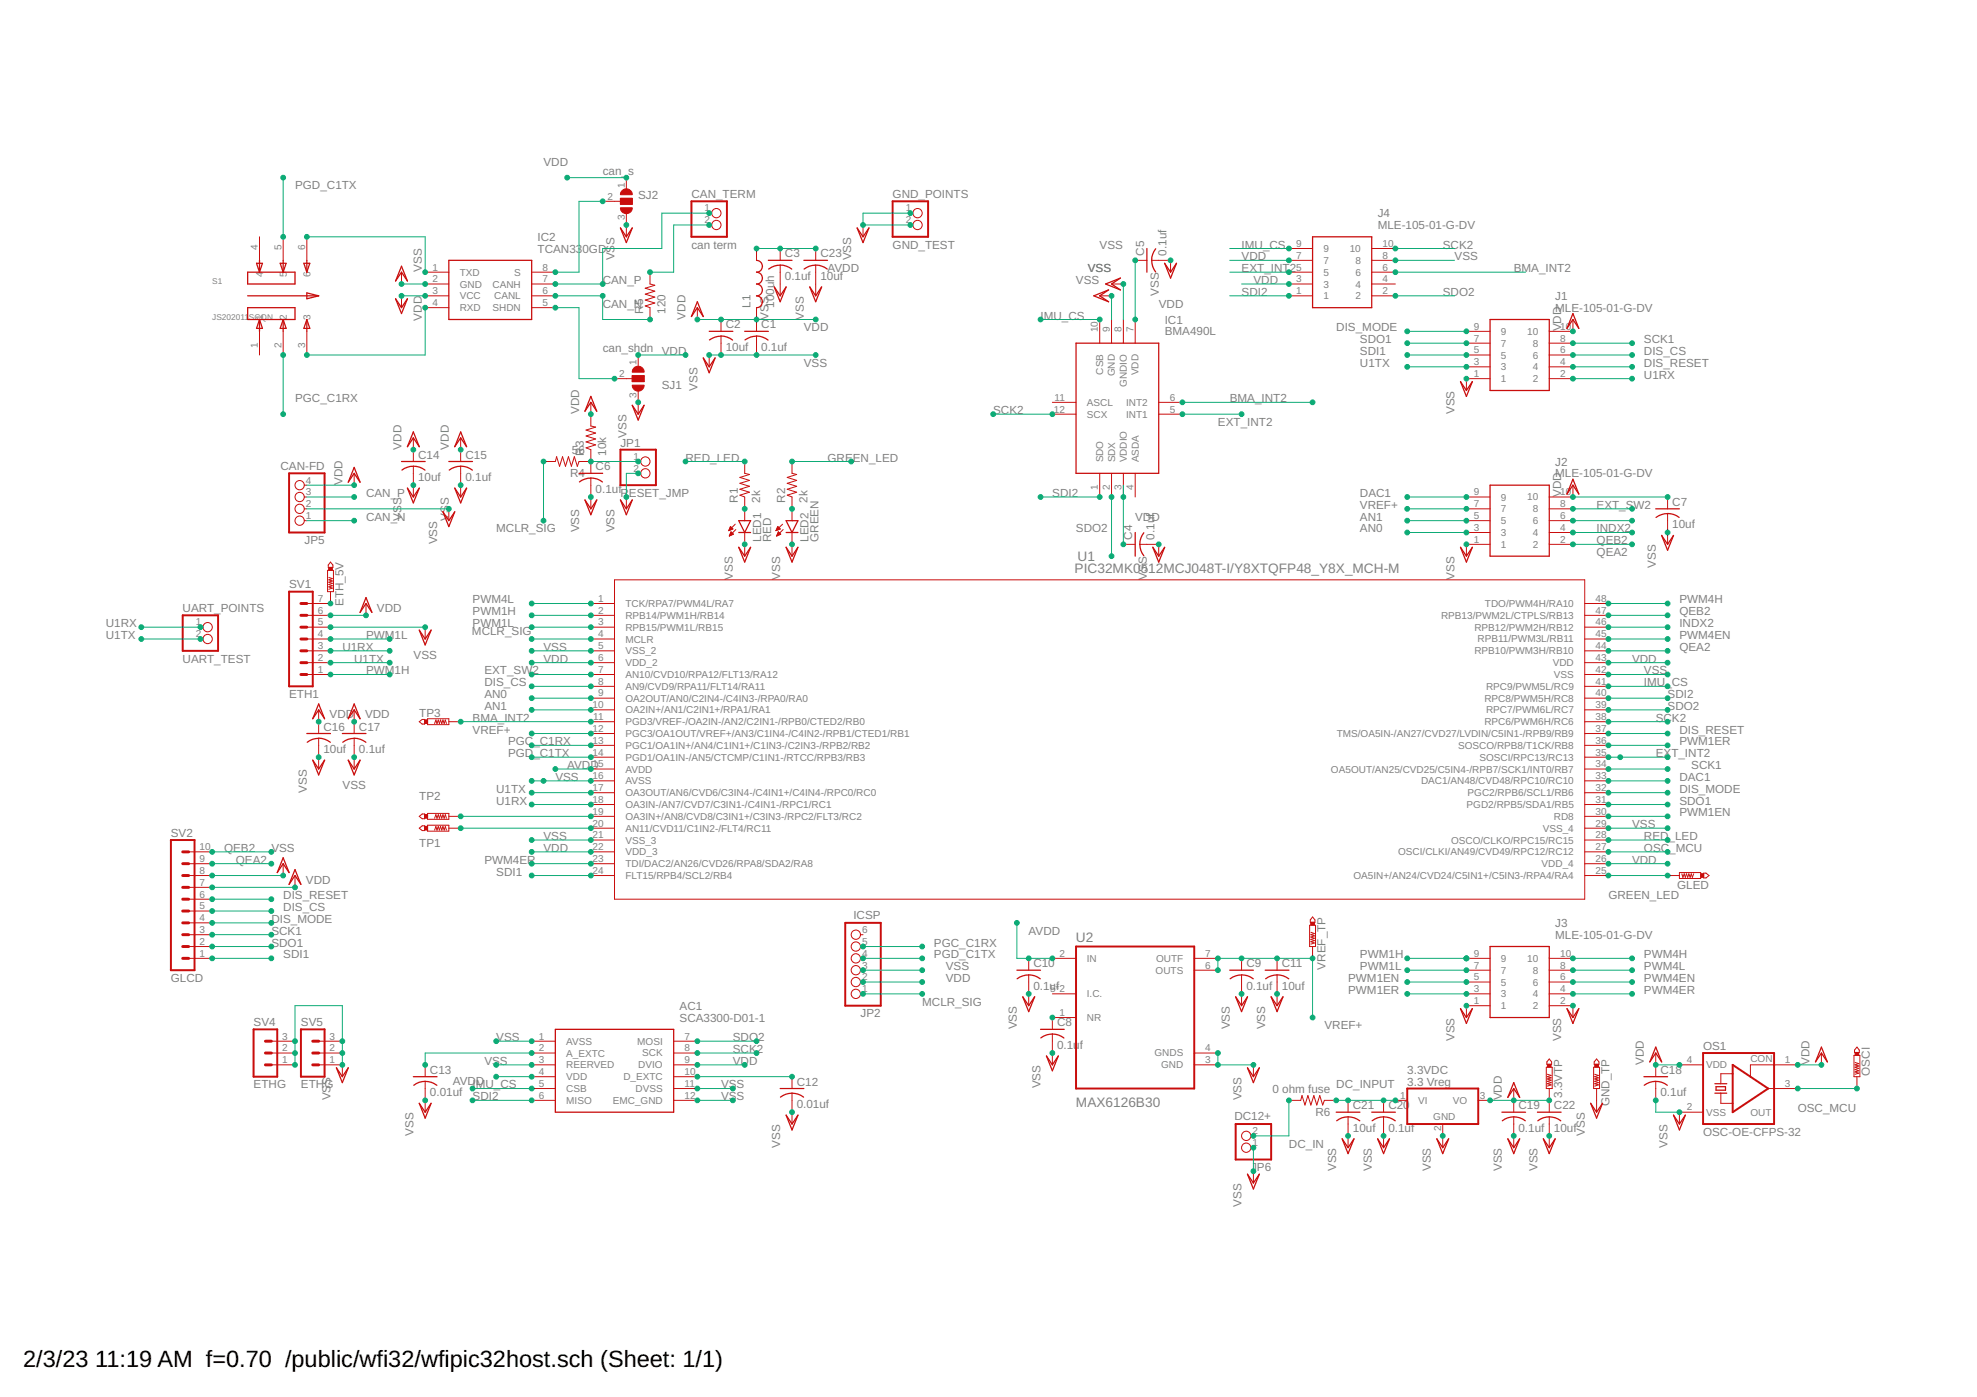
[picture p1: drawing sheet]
<svg xmlns="http://www.w3.org/2000/svg" width="297mm" height="210mm" viewBox="0 0 297 210" stroke-linecap="round" stroke-linejoin="round" font-family="sans-serif">
<defs><g id="words">
<g font-size="3.5">
<text x="3.5" y="205.4">2/3/23</text>
<text x="14.3" y="205.4">11:19 AM f=0.70 /public/wfi32/wfipic32host.sch (Sheet: 1/1)</text>
</g>
<g font-size="2.1" fill="#808080">
<text x="161.5" y="86.1">PIC32MK0512MCJ048T-I/Y8XTQFP48_Y8X_MCH-M</text>
<text x="161.9" y="84.3">U1</text>
<text x="161.7" y="141.5">U2</text>
<text x="161.7" y="166.3">MAX6126B30</text>
</g>
<g font-size="1.8" fill="#808080">
<text x="44.3" y="28.5">PGD_C1TX</text>
<text x="81.7" y="24.9">VDD</text>
<text x="90.6" y="26.2">can_s</text>
<text x="95.9" y="30">SJ2</text>
<text x="103.9" y="29.8">CAN_TERM</text>
<text x="134.1" y="29.8">GND_POINTS</text>
<text x="207" y="34.4">MLE-105-01-G-DV</text>
<text x="207" y="32.6">J4</text>
<text x="63.4" y="40.9" transform="rotate(-90 63.4 40.9)">VSS</text>
<text x="80.8" y="38">TCAN33</text>
<text x="80.8" y="36.2">IC2</text>
<text x="87.5" y="38">0GD</text>
<text x="92.3" y="39.1" transform="rotate(-90 92.3 39.1)">VSS</text>
<text x="103.9" y="37.3">can term</text>
<text x="117.9" y="38.7">C3</text>
<text x="123.3" y="38.7">C23</text>
<text x="124.3" y="40.9">AVDD</text>
<text x="127.9" y="39.1" transform="rotate(-90 127.9 39.1)">VSS</text>
<text x="134.1" y="37.3">GND_TEST</text>
<text x="163.4" y="40.9">VSS</text>
<text x="165.2" y="37.3">VSS</text>
<text x="171.9" y="38.4" transform="rotate(-90 171.9 38.4)">C5</text>
<text x="175.3" y="38.4" transform="rotate(-90 175.3 38.4)">0.1uf</text>
<text x="186.6" y="39.1">VDD</text>
<text x="186.6" y="37.3">IMU_CS</text>
<text x="186.6" y="40.9">EXT_INT2</text>
<text x="216.8" y="37.3">SCK2</text>
<text x="218.5" y="39.1">VSS</text>
<text x="227.4" y="40.9">BMA_INT2</text>
<text x="90.6" y="46.2">CAN_N</text>
<text x="90.6" y="42.7">CAN_P</text>
<text x="96.6" y="47.1" transform="rotate(-90 96.6 47.1)">R5</text>
<text x="100" y="47.1" transform="rotate(-90 100 47.1)">120</text>
<text x="112.8" y="46.2" transform="rotate(-90 112.8 46.2)">L1</text>
<text x="116.3" y="46.2" transform="rotate(-90 116.3 46.2)">100uh</text>
<text x="117.9" y="42.1">0.1uf</text>
<text x="123.3" y="42.1">10uf</text>
<text x="161.7" y="42.7">VSS</text>
<text x="174.1" y="44.5" transform="rotate(-90 174.1 44.5)">VSS</text>
<text x="174.1" y="46.2">VDD</text>
<text x="186.6" y="44.5">SDI2</text>
<text x="188.3" y="42.7">VDD</text>
<text x="216.8" y="44.5">SDO2</text>
<text x="233.7" y="46.8">MLE-105-01-G-DV</text>
<text x="233.7" y="45.1">J1</text>
<text x="63.4" y="48.2" transform="rotate(-90 63.4 48.2)">VDD</text>
<text x="90.6" y="52.9">can_shdn</text>
<text x="99.4" y="53.3">VDD</text>
<text x="103" y="48" transform="rotate(-90 103 48)">VDD</text>
<text x="109" y="52.7">10uf</text>
<text x="109" y="49.3">C2</text>
<text x="114.4" y="52.7">0.1uf</text>
<text x="114.4" y="49.3">C1</text>
<text x="115.4" y="48" transform="rotate(-90 115.4 48)">VSS</text>
<text x="120.8" y="48" transform="rotate(-90 120.8 48)">VSS</text>
<text x="120.8" y="49.8">VDD</text>
<text x="156.3" y="48">IMU_CS</text>
<text x="175" y="50.4">BMA490L</text>
<text x="175" y="48.6">IC1</text>
<text x="200.8" y="49.8">DIS_MODE</text>
<text x="204.3" y="53.3">SDI1</text>
<text x="204.3" y="51.6">SDO1</text>
<text x="234.5" y="49.8" transform="rotate(-90 234.5 49.8)">VDD</text>
<text x="247" y="53.3">DIS_CS</text>
<text x="247" y="51.6">SCK1</text>
<text x="99.4" y="58.4">SJ1</text>
<text x="104.8" y="58.7" transform="rotate(-90 104.8 58.7)">VSS</text>
<text x="120.8" y="55.1">VSS</text>
<text x="204.3" y="55.1">U1TX</text>
<text x="247" y="56.9">U1RX</text>
<text x="247" y="55.1">DIS_RESET</text>
<text x="44.3" y="60.5">PGC_C1RX</text>
<text x="87" y="62.2" transform="rotate(-90 87 62.2)">VDD</text>
<text x="94.1" y="65.8" transform="rotate(-90 94.1 65.8)">VSS</text>
<text x="149.2" y="62.2">SCK2</text>
<text x="183" y="64">EXT_INT2</text>
<text x="184.8" y="60.5">BMA_INT2</text>
<text x="218.5" y="62.2" transform="rotate(-90 218.5 62.2)">VSS</text>
<text x="42.2" y="70.6">CAN-FD</text>
<text x="60.3" y="67.6" transform="rotate(-90 60.3 67.6)">VDD</text>
<text x="62.8" y="68.9">C14</text>
<text x="67.4" y="67.6" transform="rotate(-90 67.4 67.6)">VDD</text>
<text x="69.9" y="68.9">C15</text>
<text x="85.6" y="71.6">R4</text>
<text x="85.9" y="68.3">56</text>
<text x="87.7" y="68.5" transform="rotate(-90 87.7 68.5)">R3</text>
<text x="89.5" y="70.7">C6</text>
<text x="91.1" y="68.5" transform="rotate(-90 91.1 68.5)">10k</text>
<text x="93.2" y="67.1">JP1</text>
<text x="103" y="69.3">RED_LED</text>
<text x="124.3" y="69.3">GREEN_LED</text>
<text x="233.7" y="71.7">MLE-105-01-G-DV</text>
<text x="233.7" y="70">J2</text>
<text x="51.4" y="72.9" transform="rotate(-90 51.4 72.9)">VDD</text>
<text x="55" y="74.7">CAN_P</text>
<text x="62.8" y="72.3">10uf</text>
<text x="69.9" y="72.3">0.1uf</text>
<text x="89.5" y="74.1">0.1uf</text>
<text x="93.2" y="74.7">R</text>
<text x="94.5" y="74.7">ESET_JMP</text>
<text x="110.8" y="75.6" transform="rotate(-90 110.8 75.6)">R1</text>
<text x="114.2" y="75.6" transform="rotate(-90 114.2 75.6)">2k</text>
<text x="117.9" y="75.6" transform="rotate(-90 117.9 75.6)">R2</text>
<text x="121.3" y="75.6" transform="rotate(-90 121.3 75.6)">2k</text>
<text x="158.1" y="74.7">SDI2</text>
<text x="204.3" y="76.5">VREF+</text>
<text x="204.3" y="74.7">DAC1</text>
<text x="234.5" y="74.7" transform="rotate(-90 234.5 74.7)">VDD</text>
<text x="239.9" y="76.5">EXT_SW2</text>
<text x="251.3" y="76">C7</text>
<text x="45.7" y="81.7">JP5</text>
<text x="55" y="78.2">CAN_N</text>
<text x="60.3" y="78.2" transform="rotate(-90 60.3 78.2)">VSS</text>
<text x="65.7" y="81.8" transform="rotate(-90 65.7 81.8)">VSS</text>
<text x="67.4" y="78.2" transform="rotate(-90 67.4 78.2)">VSS</text>
<text x="74.6" y="80">MCLR_SIG</text>
<text x="87" y="80" transform="rotate(-90 87 80)">VSS</text>
<text x="92.3" y="80" transform="rotate(-90 92.3 80)">VSS</text>
<text x="114.4" y="81.4" transform="rotate(-90 114.4 81.4)">LED1</text>
<text x="115.9" y="81.4" transform="rotate(-90 115.9 81.4)">RED</text>
<text x="121.5" y="81.4" transform="rotate(-90 121.5 81.4)">LED2</text>
<text x="123" y="81.4" transform="rotate(-90 123 81.4)">GREEN</text>
<text x="161.7" y="80">SDO2</text>
<text x="170.1" y="81.1" transform="rotate(-90 170.1 81.1)">C4</text>
<text x="170.6" y="78.2">VDD</text>
<text x="173.5" y="81.1" transform="rotate(-90 173.5 81.1)">0.1uf</text>
<text x="204.3" y="80">AN0</text>
<text x="204.3" y="78.2">AN1</text>
<text x="239.9" y="83.6">QEA2</text>
<text x="239.9" y="81.8">QEB2</text>
<text x="239.9" y="80">INDX2</text>
<text x="251.3" y="79.4">10uf</text>
<text x="43.4" y="88.4">SV1</text>
<text x="110.1" y="87.1" transform="rotate(-90 110.1 87.1)">VSS</text>
<text x="117.2" y="87.1" transform="rotate(-90 117.2 87.1)">VSS</text>
<text x="172.3" y="87.1" transform="rotate(-90 172.3 87.1)">VSS</text>
<text x="218.5" y="87.1" transform="rotate(-90 218.5 87.1)">VSS</text>
<text x="248.8" y="85.3" transform="rotate(-90 248.8 85.3)">VSS</text>
<text x="15.9" y="94.2">U1RX</text>
<text x="27.4" y="92">UART_POINTS</text>
<text x="51.6" y="91.1" transform="rotate(-90 51.6 91.1)">ETH_5V</text>
<text x="56.6" y="91.9">VDD</text>
<text x="70.9" y="95.5">MCLR_SIG</text>
<text x="71" y="94.2">PWM1L</text>
<text x="71" y="92.4">PWM1H</text>
<text x="71" y="90.7">PWM4L</text>
<text x="252.3" y="92.4">QEB2</text>
<text x="252.3" y="94.2">INDX2</text>
<text x="252.3" y="90.7">PWM4H</text>
<text x="15.9" y="96">U1TX</text>
<text x="27.4" y="99.6">UART_TEST</text>
<text x="51.4" y="97.8">U1RX</text>
<text x="53.2" y="99.6">U1TX</text>
<text x="55" y="96">PWM1L</text>
<text x="55" y="101.3">PWM1H</text>
<text x="62.2" y="99">VSS</text>
<text x="72.8" y="101.3">EXT_SW2</text>
<text x="81.7" y="99.6">VDD</text>
<text x="81.7" y="97.8">VSS</text>
<text x="245.2" y="99.6">VDD</text>
<text x="247" y="101.3">VSS</text>
<text x="252.3" y="97.8">QEA2</text>
<text x="252.3" y="96">PWM4EN</text>
<text x="43.4" y="104.9">ETH1</text>
<text x="49.5" y="107.9">VDD</text>
<text x="54.8" y="107.9">VDD</text>
<text x="63" y="107.7">TP3</text>
<text x="72.8" y="103.1">DIS_CS</text>
<text x="72.8" y="104.9">AN0</text>
<text x="72.8" y="106.7">AN1</text>
<text x="247" y="103.1">IMU_CS</text>
<text x="250.5" y="106.7">SDO2</text>
<text x="250.5" y="104.9">SDI2</text>
<text x="48.6" y="113.2">10uf</text>
<text x="48.6" y="109.8">C16</text>
<text x="53.9" y="113.2">0.1uf</text>
<text x="53.9" y="109.8">C17</text>
<text x="71" y="110.2">VREF+</text>
<text x="71" y="108.4">BMA_INT2</text>
<text x="76.3" y="113.8">PGD_C1TX</text>
<text x="76.3" y="112">PGC_C1RX</text>
<text x="248.8" y="108.4">SCK2</text>
<text x="248.8" y="113.8">EXT_INT2</text>
<text x="252.3" y="110.2">DIS_RESET</text>
<text x="252.3" y="112">PWM1ER</text>
<text x="46.1" y="119.1" transform="rotate(-90 46.1 119.1)">VSS</text>
<text x="51.5" y="118.6">VSS</text>
<text x="74.6" y="119.1">U1TX</text>
<text x="83.4" y="117.3">VSS</text>
<text x="85.2" y="115.6">AVDD</text>
<text x="252.3" y="119.1">DIS_MODE</text>
<text x="252.3" y="117.3">DAC1</text>
<text x="254.1" y="115.6">SCK1</text>
<text x="25.7" y="125.7">SV2</text>
<text x="63" y="120.2">TP2</text>
<text x="74.6" y="120.9">U1RX</text>
<text x="245.2" y="124.4">VSS</text>
<text x="252.3" y="120.9">SDO1</text>
<text x="252.3" y="122.7">PWM1EN</text>
<text x="33.7" y="128">QEB2</text>
<text x="35.4" y="129.8">QEA2</text>
<text x="40.8" y="128">VSS</text>
<text x="63" y="127.3">TP1</text>
<text x="72.8" y="129.8">PWM4ER</text>
<text x="74.6" y="131.6">SDI1</text>
<text x="81.7" y="128">VDD</text>
<text x="81.7" y="126.2">VSS</text>
<text x="245.2" y="129.8">VDD</text>
<text x="247" y="128">OSC_MCU</text>
<text x="247" y="126.2">RED_LED</text>
<text x="42.6" y="135.1">DIS_RESET</text>
<text x="42.6" y="136.9">DIS_CS</text>
<text x="46" y="132.8">VDD</text>
<text x="241.7" y="135.1">GREEN_LED</text>
<text x="252" y="133.5">GLED</text>
<text x="40.8" y="142.2">SDO1</text>
<text x="40.8" y="138.7">DIS_MODE</text>
<text x="40.8" y="140.4">SCK1</text>
<text x="42.6" y="144">SDI1</text>
<text x="128.2" y="138.1">ICSP</text>
<text x="140.3" y="144">PGD_C1TX</text>
<text x="140.3" y="142.2">PGC_C1RX</text>
<text x="154.6" y="140.4">AVDD</text>
<text x="204.3" y="144">PWM1H</text>
<text x="233.7" y="141.1">MLE-105-01-G-DV</text>
<text x="233.7" y="139.3">J3</text>
<text x="247" y="144">PWM4H</text>
<text x="25.7" y="147.6">GLCD</text>
<text x="142.1" y="147.6">VDD</text>
<text x="142.1" y="145.8">VSS</text>
<text x="155.3" y="148.7">0.1uf</text>
<text x="155.3" y="145.3">C10</text>
<text x="187.3" y="148.7">0.1uf</text>
<text x="187.3" y="145.3">C9</text>
<text x="192.6" y="148.7">10uf</text>
<text x="192.6" y="145.3">C11</text>
<text x="199.2" y="145.7" transform="rotate(-90 199.2 145.7)">VREF_TP</text>
<text x="202.5" y="147.6">PWM1EN</text>
<text x="202.5" y="149.3">PWM1ER</text>
<text x="204.3" y="145.8">PWM1L</text>
<text x="247" y="145.8">PWM4L</text>
<text x="247" y="147.6">PWM4EN</text>
<text x="247" y="149.3">PWM4ER</text>
<text x="38.1" y="154.1">SV4</text>
<text x="45.2" y="154.1">SV5</text>
<text x="102.1" y="153.5">SCA3300-D01-1</text>
<text x="102.1" y="151.7">AC1</text>
<text x="129.3" y="152.8">JP2</text>
<text x="138.6" y="151.1">MCLR_SIG</text>
<text x="152.8" y="154.7" transform="rotate(-90 152.8 154.7)">VSS</text>
<text x="158.8" y="154.2">C8</text>
<text x="184.8" y="154.7" transform="rotate(-90 184.8 154.7)">VSS</text>
<text x="190.1" y="154.7" transform="rotate(-90 190.1 154.7)">VSS</text>
<text x="199" y="154.7">VREF+</text>
<text x="64.6" y="161.3">C13</text>
<text x="72.8" y="160">VSS</text>
<text x="74.6" y="156.4">VSS</text>
<text x="110.1" y="160">VDD</text>
<text x="110.1" y="158.2">SCK2</text>
<text x="110.1" y="156.4">SDO2</text>
<text x="158.8" y="157.6">0.1uf</text>
<text x="211.4" y="161.3">3.3VDC</text>
<text x="218.5" y="156.4" transform="rotate(-90 218.5 156.4)">VSS</text>
<text x="234.5" y="156.4" transform="rotate(-90 234.5 156.4)">VSS</text>
<text x="247" y="160" transform="rotate(-90 247 160)">VDD</text>
<text x="249.5" y="161.3">C18</text>
<text x="255.9" y="157.8">OS1</text>
<text x="271.9" y="160" transform="rotate(-90 271.9 160)">VDD</text>
<text x="281" y="161.6" transform="rotate(-90 281 161.6)">OSCI</text>
<text x="38.1" y="163.5">ETHG</text>
<text x="45.2" y="163.5">ETHG</text>
<text x="49.7" y="165.3" transform="rotate(-90 49.7 165.3)">VSS</text>
<text x="64.6" y="164.7">0.01uf</text>
<text x="68" y="163">AVDD</text>
<text x="71" y="163.5">IMU_CS</text>
<text x="71" y="165.3">SDI2</text>
<text x="108.3" y="163.5">VSS</text>
<text x="108.3" y="165.3">VSS</text>
<text x="119.7" y="166.5">0.01uf</text>
<text x="119.7" y="163.1">C12</text>
<text x="156.3" y="163.5" transform="rotate(-90 156.3 163.5)">VSS</text>
<text x="186.6" y="165.3" transform="rotate(-90 186.6 165.3)">VSS</text>
<text x="191.2" y="164.3">0 ohm fuse</text>
<text x="197.6" y="167.6">R6</text>
<text x="200.8" y="163.5">DC_INPUT</text>
<text x="203.3" y="166.7">C21</text>
<text x="208.6" y="166.7">C20</text>
<text x="211.4" y="163.1">3.3 Vreg</text>
<text x="225.7" y="165.3" transform="rotate(-90 225.7 165.3)">VDD</text>
<text x="228.1" y="166.7">C19</text>
<text x="233.5" y="166.7">C22</text>
<text x="234.7" y="165" transform="rotate(-90 234.7 165)">3.3VTP</text>
<text x="241.8" y="166.2" transform="rotate(-90 241.8 166.2)">GND_TP</text>
<text x="249.5" y="164.7">0.1uf</text>
<text x="270.1" y="167.1">OSC_MCU</text>
<text x="62.1" y="170.7" transform="rotate(-90 62.1 170.7)">VSS</text>
<text x="117.2" y="172.4" transform="rotate(-90 117.2 172.4)">VSS</text>
<text x="185.5" y="168.4">DC12+</text>
<text x="193.7" y="172.4">DC_IN</text>
<text x="203.3" y="170">10uf</text>
<text x="208.6" y="170">0.1uf</text>
<text x="228.1" y="170">0.1uf</text>
<text x="233.5" y="170">10uf</text>
<text x="238.1" y="170.7" transform="rotate(-90 238.1 170.7)">VSS</text>
<text x="250.5" y="172.4" transform="rotate(-90 250.5 172.4)">VSS</text>
<text x="255.9" y="170.7">OSC-OE-CFPS-32</text>
<text x="188" y="175.9">J</text>
<text x="188.8" y="175.9">P6</text>
<text x="200.8" y="176" transform="rotate(-90 200.8 176)">VSS</text>
<text x="206.1" y="176" transform="rotate(-90 206.1 176)">VSS</text>
<text x="215" y="176" transform="rotate(-90 215 176)">VSS</text>
<text x="225.7" y="176" transform="rotate(-90 225.7 176)">VSS</text>
<text x="231" y="176" transform="rotate(-90 231 176)">VSS</text>
<text x="186.6" y="181.3" transform="rotate(-90 186.6 181.3)">VSS</text>
</g>
<g font-size="1.5" fill="#808080">
<text x="91.3" y="30">2</text>
<text x="93.9" y="28.2" transform="rotate(-90 93.9 28.2)">1</text>
<text x="93.9" y="33.1" transform="rotate(-90 93.9 33.1)">3</text>
<text x="105.9" y="31.8">1</text>
<text x="105.9" y="33.5">2</text>
<text x="136.1" y="31.8">1</text>
<text x="136.1" y="33.5">2</text>
<text x="38.7" y="37.5" transform="rotate(-90 38.7 37.5)">4</text>
<text x="39.5" y="41.6" transform="rotate(-90 39.5 41.6)">4</text>
<text x="42.3" y="37.5" transform="rotate(-90 42.3 37.5)">5</text>
<text x="43.1" y="41.6" transform="rotate(-90 43.1 41.6)">5</text>
<text x="45.9" y="37.5" transform="rotate(-90 45.9 37.5)">6</text>
<text x="46.6" y="41.6" transform="rotate(-90 46.6 41.6)">6</text>
<text x="65" y="40.7">1</text>
<text x="69.1" y="41.4">TXD</text>
<text x="77.3" y="41.4">S</text>
<text x="81.5" y="40.7">8</text>
<text x="194.8" y="40.7">5</text>
<text x="194.8" y="38.9">7</text>
<text x="194.8" y="37.1">9</text>
<text x="198.9" y="41.4">5</text>
<text x="198.9" y="39.7">7</text>
<text x="198.9" y="37.9">9</text>
<text x="202.8" y="37.9">10</text>
<text x="203.6" y="41.4">6</text>
<text x="203.6" y="39.7">8</text>
<text x="207.7" y="40.7">6</text>
<text x="207.7" y="38.9">8</text>
<text x="207.7" y="37.1">10</text>
<text x="65" y="42.4">2</text>
<text x="65" y="44.2">3</text>
<text x="65" y="46">4</text>
<text x="69.1" y="43.2">GND</text>
<text x="69.1" y="45">VCC</text>
<text x="69.1" y="46.8">RXD</text>
<text x="74" y="43.2">CANH</text>
<text x="74" y="46.8">SHDN</text>
<text x="74.3" y="45">CANL</text>
<text x="81.5" y="42.4">7</text>
<text x="81.5" y="44.2">6</text>
<text x="81.5" y="46">5</text>
<text x="194.8" y="44.2">1</text>
<text x="194.8" y="42.4">3</text>
<text x="198.9" y="45">1</text>
<text x="198.9" y="43.2">3</text>
<text x="203.6" y="45">2</text>
<text x="203.6" y="43.2">4</text>
<text x="207.7" y="44.2">2</text>
<text x="207.7" y="42.4">4</text>
<text x="38.7" y="52.3" transform="rotate(-90 38.7 52.3)">1</text>
<text x="39.5" y="48.2" transform="rotate(-90 39.5 48.2)">1</text>
<text x="42.3" y="52.3" transform="rotate(-90 42.3 52.3)">2</text>
<text x="43.1" y="48.2" transform="rotate(-90 43.1 48.2)">2</text>
<text x="45.9" y="52.3" transform="rotate(-90 45.9 52.3)">3</text>
<text x="46.6" y="48.2" transform="rotate(-90 46.6 48.2)">3</text>
<text x="165" y="49.9" transform="rotate(-90 165 49.9)">10</text>
<text x="166.7" y="49.9" transform="rotate(-90 166.7 49.9)">9</text>
<text x="168.5" y="49.9" transform="rotate(-90 168.5 49.9)">8</text>
<text x="170.3" y="49.9" transform="rotate(-90 170.3 49.9)">7</text>
<text x="221.4" y="53.1">5</text>
<text x="221.4" y="51.3">7</text>
<text x="221.4" y="49.5">9</text>
<text x="225.5" y="53.9">5</text>
<text x="225.5" y="52.1">7</text>
<text x="225.5" y="50.3">9</text>
<text x="229.5" y="50.3">10</text>
<text x="230.3" y="53.9">6</text>
<text x="230.3" y="52.1">8</text>
<text x="234.4" y="53.1">6</text>
<text x="234.4" y="51.3">8</text>
<text x="234.4" y="49.5">10</text>
<text x="93" y="56.7">2</text>
<text x="95.6" y="59.8" transform="rotate(-90 95.6 59.8)">3</text>
<text x="95.6" y="54.9" transform="rotate(-90 95.6 54.9)">1</text>
<text x="165.7" y="56.3" transform="rotate(-90 165.7 56.3)">CSB</text>
<text x="167.5" y="56.5" transform="rotate(-90 167.5 56.5)">GND</text>
<text x="169.3" y="58.1" transform="rotate(-90 169.3 58.1)">GNDIO</text>
<text x="171.1" y="56.4" transform="rotate(-90 171.1 56.4)">VDD</text>
<text x="221.4" y="56.7">1</text>
<text x="221.4" y="54.9">3</text>
<text x="225.5" y="57.4">1</text>
<text x="225.5" y="55.7">3</text>
<text x="230.3" y="57.4">2</text>
<text x="230.3" y="55.6">4</text>
<text x="234.4" y="56.7">2</text>
<text x="234.4" y="54.9">4</text>
<text x="158.4" y="62">12</text>
<text x="158.5" y="60.2">11</text>
<text x="163.3" y="61">ASCL</text>
<text x="163.3" y="62.8">SCX</text>
<text x="169.2" y="62.8">INT1</text>
<text x="169.2" y="61">INT2</text>
<text x="175.7" y="62">5</text>
<text x="175.7" y="60.2">6</text>
<text x="95.2" y="69.1">1</text>
<text x="95.2" y="70.9">2</text>
<text x="165.8" y="69.5" transform="rotate(-90 165.8 69.5)">SDO</text>
<text x="167.5" y="69.5" transform="rotate(-90 167.5 69.5)">SDX</text>
<text x="169.3" y="69.5" transform="rotate(-90 169.3 69.5)">VDDIO</text>
<text x="171.1" y="69.5" transform="rotate(-90 171.1 69.5)">ASDA</text>
<text x="46" y="78">1</text>
<text x="46" y="76.2">2</text>
<text x="46" y="74.4">3</text>
<text x="46" y="72.6">4</text>
<text x="165" y="73.6" transform="rotate(-90 165 73.6)">1</text>
<text x="166.7" y="73.6" transform="rotate(-90 166.7 73.6)">2</text>
<text x="168.5" y="73.6" transform="rotate(-90 168.5 73.6)">3</text>
<text x="170.3" y="73.6" transform="rotate(-90 170.3 73.6)">4</text>
<text x="221.4" y="78">5</text>
<text x="221.4" y="76.2">7</text>
<text x="221.4" y="74.4">9</text>
<text x="225.5" y="77">7</text>
<text x="225.5" y="75.2">9</text>
<text x="229.5" y="75.2">10</text>
<text x="230.3" y="77">8</text>
<text x="234.4" y="78">6</text>
<text x="234.4" y="76.2">8</text>
<text x="234.4" y="74.4">10</text>
<text x="221.4" y="81.5">1</text>
<text x="221.4" y="79.8">3</text>
<text x="225.5" y="82.3">1</text>
<text x="225.5" y="80.5">3</text>
<text x="225.5" y="78.8">5</text>
<text x="230.3" y="82.3">2</text>
<text x="230.3" y="80.5">4</text>
<text x="230.3" y="78.8">6</text>
<text x="234.4" y="81.5">2</text>
<text x="234.4" y="79.8">4</text>
<text x="29.4" y="94">1</text>
<text x="29.4" y="95.8">2</text>
<text x="47.7" y="95.8">4</text>
<text x="47.7" y="94">5</text>
<text x="47.7" y="92.2">6</text>
<text x="47.7" y="90.4">7</text>
<text x="89.9" y="90.4">1</text>
<text x="89.9" y="92.2">2</text>
<text x="89.9" y="94">3</text>
<text x="89.9" y="95.8">4</text>
<text x="94" y="91.2">TCK/RPA7/PWM4L/RA7</text>
<text x="94" y="93">RPB14/PWM1H/RB14</text>
<text x="94" y="94.8">RPB15/PWM1L/RB15</text>
<text x="216.5" y="93">RPB13/PWM2L/CTPLS/RB13</text>
<text x="221.5" y="94.8">RPB12/PWM2H/RB12</text>
<text x="223.1" y="91.2">TDO/PWM4H/RA10</text>
<text x="239.7" y="95.8">45</text>
<text x="239.7" y="94">46</text>
<text x="239.7" y="92.2">47</text>
<text x="239.7" y="90.4">48</text>
<text x="47.7" y="101.1">1</text>
<text x="47.7" y="99.3">2</text>
<text x="47.7" y="97.5">3</text>
<text x="89.9" y="97.5">5</text>
<text x="89.9" y="99.3">6</text>
<text x="89.9" y="101.1">7</text>
<text x="94" y="96.5">MCLR</text>
<text x="94" y="98.3">VSS_2</text>
<text x="94" y="100.1">VDD_2</text>
<text x="94" y="101.9">AN10/CVD10/RPA12/FLT13/RA12</text>
<text x="221.5" y="98.3">RPB10/PWM3H/RB10</text>
<text x="222" y="96.5">RPB11/PWM3L/RB11</text>
<text x="233.3" y="100.1">VDD</text>
<text x="233.5" y="101.9">VSS</text>
<text x="239.7" y="101.1">42</text>
<text x="239.7" y="99.3">43</text>
<text x="239.7" y="97.5">44</text>
<text x="89" y="106.4">10</text>
<text x="89.9" y="102.9">8</text>
<text x="89.9" y="104.6">9</text>
<text x="94" y="103.6">AN9/CVD9/RPA11/FLT14/RA11</text>
<text x="94" y="105.4">OA2OUT/AN0/C2IN4-/C4IN3-/RPA0/RA0</text>
<text x="94" y="107.2">OA2IN+/AN1/C2IN1+/RPA1/RA1</text>
<text x="223" y="105.4">RPC8/PWM5H/RC8</text>
<text x="223.3" y="107.2">RPC7/PWM6L/RC7</text>
<text x="223.3" y="103.6">RPC9/PWM5L/RC9</text>
<text x="239.7" y="106.4">39</text>
<text x="239.7" y="104.6">40</text>
<text x="239.7" y="102.9">41</text>
<text x="89" y="110">12</text>
<text x="89" y="111.8">13</text>
<text x="89" y="113.5">14</text>
<text x="89.1" y="108.2">11</text>
<text x="94" y="109">PGD3/VREF-/OA2IN-/AN2/C2IN1-/RPB0/CTED2/RB0</text>
<text x="94" y="110.8">PGC3/OA1OUT/VREF+/AN3/C1IN4-/C4IN2-/RPB1/CTED1/RB1</text>
<text x="94" y="112.5">PGC1/OA1IN+/AN4/C1IN1+/C1IN3-/C2IN3-/RPB2/RB2</text>
<text x="200.8" y="110.7">TMS/OA5IN-/AN27/CVD27/LVDIN/C5IN1-/RPB9/RB9</text>
<text x="219.1" y="112.5">SOSCO/RPB8/T1CK/RB8</text>
<text x="223" y="109">RPC6/PWM6H/RC6</text>
<text x="239.7" y="113.5">35</text>
<text x="239.7" y="111.8">36</text>
<text x="239.7" y="110">37</text>
<text x="239.7" y="108.2">38</text>
<text x="89" y="115.3">15</text>
<text x="89" y="117.1">16</text>
<text x="89" y="118.9">17</text>
<text x="94" y="114.3">PGD1/OA1IN-/AN5/CTCMP/C1IN1-/RTCC/RPB3/RB3</text>
<text x="94" y="116.1">AVDD</text>
<text x="94" y="117.9">AVSS</text>
<text x="94" y="119.6">OA3OUT/AN6/CVD6/C3IN4-/C4IN1+/C4IN4-/RPC0/RC0</text>
<text x="200" y="116.1">OA5OUT/AN25/CVD25/C5IN4-/RPB7/SCK1/INT0/RB7</text>
<text x="213.5" y="117.9">DAC1/AN48/CVD48/RPC10/RC10</text>
<text x="220.5" y="119.6">PGC2/RPB6/SCL1/RB6</text>
<text x="222.3" y="114.3">SOSCI/RPC13/RC13</text>
<text x="239.7" y="118.9">32</text>
<text x="239.7" y="117.1">33</text>
<text x="239.7" y="115.3">34</text>
<text x="89" y="120.6">18</text>
<text x="89" y="122.4">19</text>
<text x="89" y="124.2">20</text>
<text x="89" y="126">21</text>
<text x="94" y="121.4">OA3IN-/AN7/CVD7/C3IN1-/C4IN1-/RPC1/RC1</text>
<text x="94" y="123.2">OA3IN+/AN8/CVD8/C3IN1+/C3IN3-/RPC2/FLT3/RC2</text>
<text x="94" y="125">AN11/CVD11/C1IN2-/FLT4/RC11</text>
<text x="220.4" y="121.4">PGD2/RPB5/SDA1/RB5</text>
<text x="231.8" y="125">VSS_4</text>
<text x="233.5" y="123.2">RD8</text>
<text x="239.7" y="126">28</text>
<text x="239.7" y="124.2">29</text>
<text x="239.7" y="122.4">30</text>
<text x="239.7" y="120.6">31</text>
<text x="30" y="131.3">8</text>
<text x="30" y="129.5">9</text>
<text x="30" y="127.7">10</text>
<text x="89" y="127.7">22</text>
<text x="89" y="129.5">23</text>
<text x="89" y="131.3">24</text>
<text x="94" y="126.8">VSS_3</text>
<text x="94" y="128.5">VDD_3</text>
<text x="94" y="130.3">TDI/DAC2/AN26/CVD26/RPA8/SDA2/RA8</text>
<text x="210.1" y="128.5">OSCI/CLKI/AN49/CVD49/RPC12/RC12</text>
<text x="218" y="126.7">OSCO/CLKO/RPC15/RC15</text>
<text x="231.6" y="130.3">VDD_4</text>
<text x="239.7" y="131.3">25</text>
<text x="239.7" y="129.5">26</text>
<text x="239.7" y="127.7">27</text>
<text x="30" y="136.6">5</text>
<text x="30" y="134.9">6</text>
<text x="30" y="133.1">7</text>
<text x="94" y="132.1">FLT15/RPB4/SCL2/RB4</text>
<text x="203.3" y="132.1">OA5IN+/AN24/CVD24/C5IN1+/C5IN3-/RPA4/RA4</text>
<text x="30" y="143.7">1</text>
<text x="30" y="142">2</text>
<text x="30" y="140.2">3</text>
<text x="30" y="138.4">4</text>
<text x="129.5" y="143.7">4</text>
<text x="129.5" y="142">5</text>
<text x="129.5" y="140.2">6</text>
<text x="159.2" y="143.7">2</text>
<text x="181.1" y="143.7">7</text>
<text x="221.4" y="143.7">9</text>
<text x="234.4" y="143.7">10</text>
<text x="129.5" y="149.1">1</text>
<text x="129.5" y="147.3">2</text>
<text x="129.5" y="145.5">3</text>
<text x="157.8" y="149.1">5*2</text>
<text x="163.3" y="144.5">IN</text>
<text x="163.3" y="149.9">I.C.</text>
<text x="173.6" y="146.3">OUTS</text>
<text x="173.7" y="144.5">OUTF</text>
<text x="181.1" y="145.5">6</text>
<text x="221.4" y="149.1">3</text>
<text x="221.4" y="147.3">5</text>
<text x="221.4" y="145.5">7</text>
<text x="225.5" y="149.9">3</text>
<text x="225.5" y="148.1">5</text>
<text x="225.5" y="146.3">7</text>
<text x="225.5" y="144.5">9</text>
<text x="229.5" y="144.5">10</text>
<text x="230.3" y="149.9">4</text>
<text x="230.3" y="148.1">6</text>
<text x="230.3" y="146.3">8</text>
<text x="234.4" y="149.1">4</text>
<text x="234.4" y="147.3">6</text>
<text x="234.4" y="145.5">8</text>
<text x="159.2" y="152.6">1</text>
<text x="163.3" y="153.4">NR</text>
<text x="221.4" y="150.9">1</text>
<text x="225.5" y="151.6">1</text>
<text x="230.3" y="151.6">2</text>
<text x="234.4" y="150.9">2</text>
<text x="42.4" y="159.7">1</text>
<text x="42.4" y="158">2</text>
<text x="42.4" y="156.2">3</text>
<text x="49.5" y="159.7">1</text>
<text x="49.5" y="158">2</text>
<text x="49.5" y="156.2">3</text>
<text x="81" y="156.2">1</text>
<text x="81" y="158">2</text>
<text x="81" y="159.7">3</text>
<text x="81" y="161.5">4</text>
<text x="85.1" y="157">AVSS</text>
<text x="85.1" y="158.7">A_EXTC</text>
<text x="85.1" y="160.5">REERVED</text>
<text x="95.8" y="157">MOSI</text>
<text x="95.9" y="160.5">DVIO</text>
<text x="96.5" y="158.7">SCK</text>
<text x="102.9" y="156.2">7</text>
<text x="102.9" y="158">8</text>
<text x="102.9" y="159.7">9</text>
<text x="102.9" y="161.5">10</text>
<text x="173.5" y="158.7">GNDS</text>
<text x="174.5" y="160.5">GND</text>
<text x="181.1" y="158">4</text>
<text x="181.1" y="159.7">3</text>
<text x="253.4" y="159.7">4</text>
<text x="256.3" y="160.5">VDD</text>
<text x="263" y="159.6">CON</text>
<text x="268.2" y="159.7">1</text>
<text x="81" y="163.3">5</text>
<text x="81" y="165.1">6</text>
<text x="85.1" y="162.3">VDD</text>
<text x="85.1" y="164.1">CSB</text>
<text x="85.1" y="165.9">MISO</text>
<text x="92.1" y="165.9">EMC_GND</text>
<text x="93.7" y="162.3">D_EXTC</text>
<text x="95.5" y="164.1">DVSS</text>
<text x="102.9" y="163.3">11</text>
<text x="102.9" y="165.1">12</text>
<text x="210.4" y="165.1">1</text>
<text x="213.1" y="165.9">VI</text>
<text x="218.3" y="165.9">VO</text>
<text x="222.4" y="165.1">3</text>
<text x="253.4" y="166.9">2</text>
<text x="256.3" y="167.6">VSS</text>
<text x="263" y="167.6">OUT</text>
<text x="268.2" y="163.3">3</text>
<text x="188.2" y="172.2">1</text>
<text x="188.2" y="170.4">2</text>
<text x="215.3" y="168.3">GND</text>
<text x="216.5" y="170" transform="rotate(-90 216.5 170)">2</text>
</g>
<g font-size="1.2" fill="#808080">
<text x="31.9" y="42.7">S1</text>
<text x="31.9" y="48">JS202011SCQN</text>
</g>
</g></defs>
<g fill="none" stroke="#c90d0c" stroke-width=".15">
<path d="M39 35.6v3.5M42.5 35.6v3.5M46.1 35.6v3.5M90.6 30.2h2.6M93.2 29.8h1.8v.9h-1.8zM94.1 26.7v1.8M94.1 32v3.6M106.6 32h.3M106.6 33.8h.3M113.7 37.3v1.8M117.2 37.3v1.8M117.2 39.8v4.6"/>
<path d="M122.6 37.3v1.8M122.6 39.8v4.6M129.7 33.8v1.8M136.8 32h.4M136.8 33.8h.4M170.6 39.1h1.7M173 39.1h2.9v1.8M193.7 39.1h3.5M193.7 37.3h3.5M206.1 39.1h3.6M206.1 37.3h3.6M39 49.8v3.5"/>
<path d="M42.5 49.8v3.5M46.1 49.8v3.5M60.3 40.9v1.8M60.3 44.4v1.8M63.9 44.4h3.5M63.9 42.7h3.5M63.9 40.9h3.5M63.9 46.2h3.5M79.9 44.4h3.5M79.9 42.7h3.5M79.9 40.9h3.5M79.9 46.2h3.5"/>
<path d="M92.3 56.9h2.7M95 56.5h1.8v.8h-1.8zM95.9 53.3v1.8M95.9 58.7v3.5M97.7 40.9v1.8l.7 .2-1.5 .4 1.5 .5-1.5 .4 1.5 .4-1.5 .5 1.5 .4-1.5 .5 .8 .2v1.8M104.8 46.2v1.8M106.6 53.3v1.8M108.3 48v1.8M108.3 50.5v2.8M113.7 46.2v3.6M113.7 50.5v2.8M165.2 48v3.6"/>
<path d="M165.2 44.4h1.8M167 48v3.6M167 42.7h1.8M168.8 48v3.6M170.6 48v3.6M193.7 44.4h3.5M193.7 42.7h3.5M193.7 40.9h3.5M206.1 44.4h3.6M206.1 42.7h3.6M206.1 40.9h3.6M220.3 55.1h3.6"/>
<path d="M220.3 53.3h3.6M220.3 51.6h3.6M220.3 49.8h3.6M223.9 56.9h-3.6v1.8M232.8 56.9h3.5M232.8 55.1h3.5M232.8 53.3h3.5M232.8 51.6h3.5M236.3 48v1.8h-3.5M45.7 78.2h.4M45.7 76.5h.4M45.7 74.7h.4"/>
<path d="M45.7 72.9h.4M53.2 71.1v1.8M62.1 65.8v3.5M62.1 70.1v4.6M67.4 76.5v1.7M69.2 65.8v3.5M69.2 70.1v4.6M81.7 69.3h1.7l.2-.7 .5 1.5 .4-1.5 .5 1.5 .4-1.5 .5 1.5 .4-1.5 .4 1.5 .3-.8h1.8M88.8 60.5v3.5l.7 .2-1.4 .4 1.4 .5-1.4 .4 1.4 .5-1.4 .4 1.4 .4-1.4 .5 .7 .3v3.5M88.8 71.8v4.7M94.1 74.7v1.8M95.9 69.3h.4"/>
<path d="M95.9 71.1h.4M109.5 79.7h.1M109.5 79.6h.3M109.6 79.5h.3M109.6 79.5h.5M109.6 79.4h.4M109.7 79.3h.3M109.7 79.2h.2M109.7 79.2h.1M109.8 80h.1M109.8 79.9l-.2 .6M109.8 79.9l.4 .4-.6 .2"/>
<path d="M109.8 79.9h.1M110.1 79.5l-.4-.4-.2 .6M110.1 79.5l-.6 .2M110.5 78.8l-1 .9M110.6 79.6l-1 .9M111.9 69.3v1.8l.7 .2-1.4 .4 1.4 .5-1.4 .4 1.4 .5-1.4 .4 1.4 .5-1.4 .4 .7 .3v3.5M116.6 79.7h.1M116.6 79.6h.3M116.7 79.5h.4M116.7 79.5h.5M116.7 79.4h.4M116.8 79.3h.3"/>
<path d="M116.8 79.2h.2M116.8 79.2h.1M116.9 80h.1M116.9 79.9l-.2 .6M116.9 79.9l.4 .4-.6 .2M116.9 79.9h.1M117.2 79.5l-.3-.4-.3 .6M117.2 79.5l-.6 .2M117.6 78.8l-1 .9M117.7 79.6l-1 .9M119 69.3v1.8l.7 .2-1.4 .4 1.4 .5-1.4 .4 1.4 .5-1.4 .4 1.4 .5-1.4 .4 .7 .3v3.5M158.1 62.2h3.6"/>
<path d="M158.1 60.5h3.6M165.2 71.1v3.6M167 71.1v3.6M168.8 71.1v3.6M170.6 71.1v3.6M174.1 62.2h3.6M174.1 60.5h3.6M220.3 78.2h3.6M220.3 76.5h3.6M220.3 74.7h3.6M232.8 78.2h3.5M232.8 76.5h3.5"/>
<path d="M236.3 72.9v1.8h-3.5M250.5 74.7v1.8M250.5 77.2v4.6M30.1 94.2h.4M30.1 96h.4M46.1 92.5h3.6M46.1 94.2h3.6M46.1 96h3.6M46.1 97.8h3.6M46.1 99.6h3.6M49.2 85.7h.9v3.2h-.9zM49.4 86.8l.5 .1-.5 .2 .5 .2-.5 .2 .5 .2-.5 .1 .5 .2-.5 .2 .5 .2-.5 .1"/>
<path d="M49.7 88.9v1.8h-3.6M49.7 84.5l.3 .4v.4h-.7v-.4zM55 90.7v1.8M63.9 94.2v1.8M88.8 90.7h3.5M88.8 92.5h3.5M88.8 94.2h3.5M88.8 96h3.5M88.8 97.8h3.5M88.8 99.6h3.5M92.3 87.1h145.8v48h-145.8zM109.6 80.5h.1"/>
<path d="M109.6 80.5h.2M109.6 80.4h.4M109.7 80.3h.5M109.7 80.2h.5M109.7 80.1h.4M109.8 80.1h.2M111.9 80v3.6M116.7 80.5h.1M116.7 80.5h.2M116.8 80.4h.3M116.8 80.3h.5M116.8 80.2h.5"/>
<path d="M116.9 80.1h.3M116.9 80.1h.2M119 80v3.6M168.8 81.8h1.8M171.3 81.8h2.8v1.8M220.3 80h3.6M223.9 81.8h-3.6v1.8M232.8 81.8h3.5M232.8 80h3.5M238.1 90.7h3.6M238.1 92.5h3.6M238.1 94.2h3.6"/>
<path d="M238.1 96h3.6M238.1 97.8h3.6M238.1 99.6h3.6M46.1 101.3h3.6M47.9 106.7v3.5M47.9 110.9v4.6M53.2 106.7v3.5M53.2 110.9v4.6M63 108.4l.4-.3h.4v.7h-.4zM64.2 108h3.2v.9h-3.2zM65.3 108.7l.2-.5 .2 .5 .1-.5 .2 .5 .2-.5 .2 .5 .1-.5 .2 .5 .2-.5 .2 .5M67.4 108.4h1.8"/>
<path d="M88.8 101.3h3.5M88.8 103.1h3.5M88.8 104.9h3.5M88.8 106.7h3.5M88.8 108.4h3.5M88.8 110.2h3.5M88.8 112h3.5M88.8 113.8h3.5M88.8 115.5h3.5M88.8 117.3h3.5M88.8 119.1h3.5M238.1 101.3h3.6"/>
<path d="M238.1 103.1h3.6M238.1 104.9h3.6M238.1 106.7h3.6M238.1 108.4h3.6M238.1 110.2h3.6M238.1 112h3.6M238.1 113.8h3.6M238.1 115.5h3.6M238.1 117.3h3.6M238.1 119.1h3.6M28.3 128h3.6M28.3 129.8h3.6"/>
<path d="M28.3 131.6h3.6M28.3 135.1h3.6M28.3 138.7h3.6M28.3 136.9h3.6M28.3 133.3h3.6M42.5 129.8v1.8M44.3 131.6v1.7M63 122.7l.4-.4h.4v.7h-.4zM63 124.4l.4-.3h.4v.7h-.4zM64.2 122.2h3.2v.9h-3.2zM64.2 124h3.2v.9h-3.2zM65.3 124.7l.2-.5 .2 .5 .1-.5 .2 .5 .2-.5 .2 .5 .1-.5 .2 .5 .2-.5 .2 .5"/>
<path d="M65.3 122.9l.2-.5 .2 .5 .1-.5 .2 .5 .2-.5 .2 .5 .1-.5 .2 .5 .2-.5 .2 .5M67.4 122.7h1.8M67.4 124.4h1.8M88.8 120.9h3.5M88.8 122.7h3.5M88.8 124.4h3.5M88.8 126.2h3.5M88.8 128h3.5M88.8 129.8h3.5M88.8 131.6h3.5M196.8 139h.9v3.2h-.9zM197.2 137.8l.4 .4v.4h-.7v-.4z"/>
<path d="M238.1 120.9h3.6M238.1 122.7h3.6M238.1 124.4h3.6M238.1 126.2h3.6M238.1 128h3.6M238.1 129.8h3.6M238.1 131.6h3.6M250.5 131.6h1.8M252.3 131.1h3.2v.9h-3.2zM252.7 131.3l.2 .5 .1-.5 .2 .5 .2-.5 .2 .5 .1-.5 .2 .5 .2-.5 .2 .5 .2-.5M256 131.2h.3l.5 .4-.5 .3h-.3zM28.3 144h3.6"/>
<path d="M28.3 142.2h3.6M28.3 140.4h3.6M40.8 158.2h3.5M40.8 160h3.5M40.8 156.4h3.5M47.9 158.2h3.5M47.9 160h3.5v1.8M47.9 156.4h3.5M63.9 160v1.8M79.9 158.2h3.5M79.9 160h3.5M79.9 156.4h3.5"/>
<path d="M101.2 158.2h3.6M101.2 160h3.6M101.2 156.4h3.6M129.3 149.3h.4M129.3 147.6h.4M129.3 145.8h.4M129.3 144h.4M129.3 142.2h.4M129.3 140.4h.4M154.6 144v1.8M154.6 146.5v4.6M158.1 149.3h3.6"/>
<path d="M158.1 144h3.6M158.1 155.4v4.6M161.7 152.9h-3.6v1.8M179.4 145.8h3.6M179.4 144h3.6M179.4 158.2h3.6M179.4 160h3.6M186.5 144v1.8M186.5 146.5v4.6M188.3 160v1.8M191.9 144v1.8M191.9 146.5v4.6"/>
<path d="M197 140.1l.5 .2-.5 .1 .5 .2-.5 .2 .5 .2-.5 .2 .5 .1-.5 .2 .5 .2-.5 .2M197.2 142.2v1.8M220.3 149.3h3.6M220.3 147.6h3.6M220.3 145.8h3.6M220.3 144h3.6M223.9 151.1h-3.6v1.8M232.8 149.3h3.5M232.8 147.6h3.5M232.8 145.8h3.5M232.8 144h3.5M232.8 151.1h3.5v1.8"/>
<path d="M232.8 159.1l.3 .5v.3h-.7v-.3zM239.9 159.1l.3 .5v.3h-.7v-.3zM248.8 158.2v3.6M252.3 160h3.6M270.1 160h-7.1v1.8M273.7 158.2v1.8M278.6 158.6h.8v3.2h-.8zM278.7 159.6l.6 .2-.6 .2 .6 .2-.6 .2 .6 .1-.6 .2 .6 .2-.6 .2 .6 .1-.6 .2M279 157.3l.4 .5v.3h-.8v-.3zM63.9 162.5v4.6M79.9 161.8h3.5M79.9 163.6h3.5"/>
<path d="M79.9 165.3h3.5M101.2 161.8h3.6M101.2 163.6h3.6M101.2 165.3h3.6M119 161.8v1.8M119 164.3v4.6M187.9 172.4h.4M187.9 170.7h.4M188.3 176v1.8M193.7 165.3h1.7l.2-.7 .5 1.4 .4-1.4 .5 1.4 .4-1.4 .4 1.4 .5-1.4 .4 1.4 .3-.7h1.8M202.5 165.3v1.8M202.5 167.8v4.6"/>
<path d="M207.9 165.3v1.8M207.9 167.8v4.6M209.7 165.3h1.7M216.8 168.9v3.5M222.1 165.3h1.8M227.4 163.6v3.5M227.4 167.8v4.6M232.3 160.4h.9v3.2h-.9zM232.5 161.4l.5 .2-.5 .2 .5 .1-.5 .2 .5 .2-.5 .2 .5 .2-.5 .1 .5 .2-.5 .2M232.8 163.6v3.5M232.8 167.8v4.6M239.4 160.4h.9v3.2h-.9z"/>
<path d="M239.6 161.4l.6 .2-.6 .2 .6 .1-.6 .2 .6 .2-.6 .2 .6 .2-.6 .1 .6 .2-.6 .2M239.9 163.6v3.5M248.8 162.5v2.8M255.9 167.1h-3.6v1.8M258.6 164.3v1.5h1.7M260.3 161.3h-1.7v1.5M265.7 163.6h4.4M279 161.8v1.8"/>
<circle cx="107.6" cy="33.8" r=".7"/>
<circle cx="107.6" cy="32" r=".7"/>
<circle cx="137.9" cy="32" r=".7"/>
<circle cx="137.9" cy="33.8" r=".7"/>
<circle cx="45" cy="72.9" r=".7"/>
<circle cx="45" cy="78.2" r=".7"/>
<circle cx="45" cy="74.7" r=".7"/>
<circle cx="45" cy="76.5" r=".7"/>
<circle cx="97" cy="71.1" r=".7"/>
<circle cx="97" cy="69.3" r=".7"/>
<circle cx="31.2" cy="94.2" r=".7"/>
<circle cx="31.2" cy="96" r=".7"/>
<circle cx="128.6" cy="144" r=".7"/>
<circle cx="128.6" cy="149.3" r=".7"/>
<circle cx="128.6" cy="147.6" r=".7"/>
<circle cx="128.6" cy="145.8" r=".7"/>
<circle cx="128.6" cy="140.4" r=".7"/>
<circle cx="128.6" cy="142.2" r=".7"/>
<circle cx="187.2" cy="172.4" r=".7"/>
<circle cx="187.2" cy="170.7" r=".7"/>
</g>
<g fill="none" stroke="#c90d0c" stroke-width=".19">
<path d="M38.5 39.6h.9l-.4 1.3zM39 39.1v1.8M42.1 39.6h.9l-.5 1.3zM42.5 39.1v1.8M45.7 39.6h.8l-.4 1.3zM46.1 39.1v1.8M67.4 39.1h12.5v8.9h-12.5zM93.2 34.2l.9 1.4 .9-1.4-.9 2.2zM113.7 39.1a.89 .89 0 0 1 .9 .9 .89 .89 0 0 1-.9 .9 .89 .89 0 0 1 .9 .9 .89 .89 0 0 1-.9 .9 .89 .89 0 0 1 .9 .9 .89 .89 0 0 1-.9 .8 .89 .89 0 0 1 .9 .9 .89 .89 0 0 1-.9 .9M115.4 39.1h3.6M120.8 39.1h3.5M128.8 34.2l.9 1.4 .9-1.4-.9 2.2z"/>
<path d="M172.3 37.3v3.6M173.6 37.4a2.84 2.84 0 0 0 0 3.5M175 39.6l.9 1.3 .9-1.3-.9 2.2zM197.2 35.6h8.9v10.6h-8.9zM37.2 46.2h7.1v1.8h-7.1zM37.2 40.9h7.1v1.8h-7.1zM37.2 44.4h10.7M39 48v1.8M39 48l.4 1.3h-.9zM42.5 48v1.8M42.5 48l.5 1.3h-.9zM46.1 44l1.8 .4-1.8 .5z"/>
<path d="M46.1 48v1.8M46.1 48l.4 1.3h-.8zM59.4 44.9l.9 1.3 .9-1.3-.9 2.2zM60.3 40l.9 2.2-.9-1.3-.9 1.3zM88.8 59.6l.9 2.2-.9-1.3-.9 1.3zM104.8 45.3l.9 2.3-.9-1.4-.9 1.4zM105.7 53.8l.9 1.3 .8-1.3-.8 2.2zM106.6 49.8h3.5M108.3 50.5a3 3 0 0 1 1.8 .6M108.3 50.5a2.97 2.97 0 0 0-1.7 .6M111.9 49.8h3.5M113.7 50.5a3 3 0 0 1 1.7 .6"/>
<path d="M113.7 50.5a2.97 2.97 0 0 0-1.8 .6M115.5 40.4a2.84 2.84 0 0 1 3.5 0M116.3 43.1l.9 1.3 .9-1.3-.9 2.2zM120.8 40.4a2.84 2.84 0 0 1 3.5 0M121.7 43.1l.9 1.3 .8-1.3-.8 2.2zM161.7 51.6h12.4v19.5h-12.4zM164.3 44.4l2.3-.8-1.4 .8 1.4 .9zM166.1 42.7l2.2-.9-1.3 .9 1.3 .9zM219.4 57.3l.9 1.4 .9-1.4-.9 2.3zM223.9 48h8.9v10.7h-8.9zM236.3 47.1l.9 2.2-.9-1.3-.9 1.3zM53.2 70.2l.9 2.3-.9-1.4-.9 1.4z"/>
<path d="M60.3 69.3h3.6M60.4 70.6a2.84 2.84 0 0 1 3.5 0M61.2 73.3l.9 1.4 .9-1.4-.9 2.3zM62.1 64.9l.9 2.2-.9-1.3-.9 1.3zM66.5 76.9l.9 1.3 .9-1.3-.9 2.2zM67.4 69.3h3.6M67.5 70.6a2.84 2.84 0 0 1 3.5 0M68.3 73.3l.9 1.4 .9-1.4-.9 2.3zM69.2 64.9l.9 2.2-.9-1.3-.9 1.3zM87 71.1h3.6M87.9 75.1l.9 1.4 .9-1.4-.9 2.2zM88.8 71.8a2.7 2.7 0 0 1 1.7 .6"/>
<path d="M88.8 71.8a2.85 2.85 0 0 0-1.7 .6M93.2 75.1l.9 1.4 .9-1.4-.9 2.2zM95 60.9l.9 1.3 .9-1.3-.9 2.2zM111 78.2h1.8l-.9 1.8zM118.1 78.2h1.8l-.9 1.8zM223.9 72.9h8.9v10.7h-8.9zM236.3 72l.9 2.2-.9-1.3-.9 1.3zM248.8 76.5h3.5M250.5 77.2a2.81 2.81 0 0 1 1.8 .5M250.5 77.2a2.97 2.97 0 0 0-1.7 .5M55 89.8l.9 2.2-.9-1.3-.9 1.3zM63 94.7l.9 1.3 .9-1.3-.9 2.2z"/>
<path d="M111 80h1.8M111 82.2l.9 1.4 .9-1.4-.9 2.3zM118.1 80h1.8M118.1 82.2l.9 1.4 .9-1.4-.9 2.3zM170.6 80v3.6M171.9 80.1a2.81 2.81 0 0 0 0 3.4M173.2 82.2l.9 1.4 .9-1.4-.9 2.3zM219.4 82.2l.9 1.4 .9-1.4-.9 2.3zM249.7 80.5l.8 1.3 .9-1.3-.9 2.2zM46.1 110.2h3.6M46.2 111.5a2.76 2.76 0 0 1 3.4 0M47 114.2l.9 1.3 .9-1.3-.9 2.2z"/>
<path d="M47.9 105.8l.9 2.2-.9-1.3-.9 1.3zM51.4 110.2h3.6M51.5 111.5a2.76 2.76 0 0 1 3.5 0M52.3 114.2l.9 1.3 .9-1.3-.9 2.2zM53.2 105.8l.9 2.2-.9-1.3-.9 1.3zM42.5 128.9l.9 2.2-.9-1.3-.8 1.3zM44.3 130.7l.9 2.2-.9-1.3-.9 1.3zM83.4 154.7h17.8v12.4h-17.8zM152.8 145.8h3.5M152.8 147.1a2.84 2.84 0 0 1 3.5 0M153.7 149.8l.9 1.3 .8-1.3-.8 2.2zM156.3 154.7h3.6"/>
<path d="M156.4 156a2.84 2.84 0 0 1 3.5 0M157.2 158.7l.9 1.3 .9-1.3-.9 2.2zM184.8 145.8h3.5M184.8 147.1a2.84 2.84 0 0 1 3.5 0M185.7 149.8l.8 1.3 .9-1.3-.9 2.2zM190.1 145.8h3.6M190.2 147.1a2.84 2.84 0 0 1 3.4 0M191 149.8l.9 1.3 .9-1.3-.9 2.2zM219.4 151.6l.9 1.3 .9-1.3-.9 2.2zM223.9 142.2h8.9v10.7h-8.9zM235.4 151.6l.9 1.3 .9-1.3-.9 2.2zM248.8 157.3l.9 2.3-.9-1.4-.9 1.4z"/>
<path d="M273.7 157.3l.9 2.3-.9-1.4-.9 1.4zM50.5 160.4l.9 1.4 .9-1.4-.9 2.3zM62.1 161.8h3.6M62.2 163.1a2.84 2.84 0 0 1 3.4 0M63 165.8l.9 1.3 .9-1.3-.9 2.2zM117.2 163.6h3.6M117.3 164.8a2.84 2.84 0 0 1 3.4 0M118.1 167.6l.9 1.3 .9-1.3-.9 2.2zM187.4 160.4l.9 1.4 .9-1.4-.9 2.3zM187.4 176.4l.9 1.4 .9-1.4-.9 2.2zM200.8 167.1h3.5M200.8 168.4a2.84 2.84 0 0 1 3.5 0"/>
<path d="M201.7 171.1l.8 1.3 .9-1.3-.9 2.2zM206.1 167.1h3.6M206.2 168.4a2.84 2.84 0 0 1 3.4 0M207 171.1l.9 1.3 .9-1.3-.9 2.2zM215.9 171.1l.9 1.3 .9-1.3-.9 2.2zM225.7 167.1h3.5M225.7 168.4a2.81 2.81 0 0 1 3.5 0M226.5 171.1l.9 1.3 .9-1.3-.9 2.2zM227.4 162.7l.9 2.2-.9-1.3-.9 1.3zM231 167.1h3.5M231.1 168.4a2.81 2.81 0 0 1 3.4 0M231.9 171.1l.9 1.3 .9-1.3-.9 2.2z"/>
<path d="M239 165.8l.9 1.3 .9-1.3-.9 2.2zM247 161.8h3.5M247 163.1a2.84 2.84 0 0 1 3.5 0M251.4 167.6l.9 1.3 .9-1.3-.9 2.2zM257.7 164.3h1.7M257.7 162.8h1.7M257.8 163.3h1.4v.5h-1.4z"/>
</g>
<g fill="none" stroke="#c90d0c" stroke-width=".3">
<path d="M103.9 30.2h5.3v5.4h-5.3zM134.1 30.2h5.3v5.4h-5.3zM43.4 71.1h5.4v8.9h-5.4zM93.2 67.6h5.4v5.3h-5.4zM27.5 92.5h5.3v5.3h-5.3zM43.4 88.9h3.6v14.2h-3.6zM25.7 126.2h3.5v19.6h-3.5zM127 138.7h5.3v12.4h-5.3zM38.1 154.7h3.6v7.1h-3.6zM45.2 154.7h3.6v7.1h-3.6zM161.7 142.2h17.7v21.4h-17.7zM255.9 158.2h10.7v10.7h-10.7z"/>
<path d="M260.3 160l5.4 3.6-5.4 3.5zM185.7 168.9h5.3v5.3h-5.3zM211.4 163.6h10.7v5.3h-10.7z"/>
</g>
<g fill="#c90d0c" stroke="#c90d0c" stroke-width=".15">
<path d="M63.8 124.2h.4v.5h-.4z"/>
<path d="M63.8 108.2h.4v.5h-.4z"/>
<path d="M63.8 122.4h.4v.5h-.4z"/>
<path d="M255.5 131.3h.5v.5h-.5z"/>
<path d="M278.7 158.1h.6v.5h-.6z"/>
<path d="M232.5 159.9h.5v.4h-.5z"/>
<path d="M239.6 159.9h.6v.4h-.6z"/>
<path d="M196.9 138.6h.6v.4h-.6z"/>
<path d="M49.4 85.3h.5v.4h-.5z"/>
<path d="M95 56.5h1.8v.8h-1.8z"/>
<path d="M93.2 29.8h1.8v.9h-1.8z"/>
</g>
<g fill="none" stroke="#c90d0c" stroke-width=".44">
<path d="M45.2 97.8h.9M45.2 99.6h.9M45.2 94.2h.9M45.2 96h.9M45.2 90.7h.9M45.2 92.5h.9M45.2 101.3h.9M27.5 136.9h.8M27.5 138.7h.8M27.5 131.6h.8M27.5 133.3h.8M27.5 135.1h.8"/>
<path d="M27.5 128h.8M27.5 129.8h.8M27.5 140.4h.8M27.5 142.2h.8M27.5 144h.8M39.9 156.4h.9M39.9 158.2h.9M39.9 160h.9M47 156.4h.9M47 158.2h.9M47 160h.9"/>
</g>
<g fill="#c90d0c" stroke="#c90d0c" stroke-width=".15">
<path d="M95 57.9h1.8a.89 .89 0 0 1-.9 .9 .89 .89 0 0 1-.9-.9z" fill-rule="evenodd"/>
<path d="M95.2 55.3a.89 .89 0 0 1 1-.2 .89 .89 0 0 1 .6 .8h-1.8z" fill-rule="evenodd"/>
<path d="M93.2 31.2h1.8a.89 .89 0 0 1-.9 .9 .89 .89 0 0 1-.9-.9z" fill-rule="evenodd"/>
<path d="M93.4 28.7a.89 .89 0 0 1 1-.3 .89 .89 0 0 1 .6 .9h-1.8z" fill-rule="evenodd"/>
</g>
<g fill="none" stroke="#0dab76" stroke-width=".15">
<path d="M42.5 26.7v8.9M46.1 35.6h17.8v5.3M85.2 26.7h8.9M90.6 30.2h-3.6v10.7h-3.6M106.6 32h-7.2v5.3h-8.8v5.4h-7.2M106.6 33.8h-5.4v7.1h-3.5M113.7 37.3h8.9M136.8 32h-7.1v1.8h7.1M170.6 39.1v8.9M184.8 39.1h8.9M184.8 37.3h8.9M209.7 39.1h8.8"/>
<path d="M209.7 37.3h8.8M42.5 53.3v8.9M60.3 42.7h3.6M60.3 44.4h3.6M63.9 46.2v7.1h-17.8M83.4 44.4h7.2v3.6h7.1M83.4 46.2h3.6v10.7h5.3M95.9 53.3h7.1M104.8 48h17.8M106.6 53.3h16M156.3 48h8.9M167 44.4v3.6"/>
<path d="M168.8 42.7v5.3M184.8 44.4h8.9M184.8 40.9h8.9M186.5 42.7h7.2M209.7 44.4h8.8M209.7 40.9h19.5M211.4 53.3h8.9M211.4 55.1h8.9M211.4 51.6h8.9M211.4 49.8h8.9M236.3 53.3h8.9M236.3 56.9h8.9"/>
<path d="M236.3 55.1h8.9M236.3 51.6h8.9M46.1 74.7h7.1M46.1 72.9h7.1M46.1 76.5h21.3M46.1 78.2h7.1M81.7 69.3v8.9M88.8 69.3h7.1M95.9 71.1h-1.8v3.6M103 69.3h8.9M119 69.3h8.9M149.2 62.2h8.9"/>
<path d="M156.3 74.7h8.9M167 74.7v8.9M168.8 72.9v8.9M177.7 62.2h8.8M177.7 60.5h19.5M211.4 74.7h8.9M211.4 76.5h8.9M211.4 78.2h8.9M236.3 74.7h14.2M236.3 76.5h8.9M236.3 78.2h8.9M21.2 94.2h8.9"/>
<path d="M21.2 96h8.9M49.7 99.6h8.8M49.7 92.5h5.3M49.7 97.8h8.8M49.7 94.2h14.2M49.7 96h8.8M79.9 99.6h8.9M79.9 92.5h8.9M79.9 97.8h8.9M79.9 94.2h8.9M79.9 96h8.9M79.9 90.7h8.9"/>
<path d="M211.4 80h8.9M236.3 80h8.9M236.3 81.8h8.9M241.7 99.6h8.8M241.7 92.5h8.8M241.7 97.8h8.8M241.7 94.2h8.8M241.7 96h8.8M241.7 90.7h8.8M49.7 101.3h8.8M69.2 108.4h19.6M79.9 101.3h8.9"/>
<path d="M79.9 117.3h8.9M79.9 103.1h8.9M79.9 106.7h8.9M79.9 104.9h8.9M79.9 113.8h8.9M79.9 112h8.9M79.9 119.1h8.9M79.9 110.2h8.9M83.4 115.5h5.4M241.7 101.3h8.8M241.7 117.3h8.8M241.7 115.5h8.8"/>
<path d="M241.7 103.1h8.8M241.7 108.4h8.8M241.7 106.7h8.8M241.7 104.9h8.8M241.7 113.8h8.8M241.7 112h8.8M241.7 119.1h8.8M241.7 110.2h8.8M31.9 128h8.9M31.9 129.8h8.9M31.9 133.3h12.4M31.9 131.6h10.6"/>
<path d="M31.9 135.1h8.9M31.9 138.7h8.9M31.9 136.9h8.9M69.2 124.4h19.6M69.2 122.7h19.6M79.9 128h8.9M79.9 129.8h8.9M79.9 126.2h8.9M79.9 131.6h8.9M79.9 120.9h8.9M152.8 138.7v5.3h5.3M241.7 128h8.8"/>
<path d="M241.7 129.8h8.8M241.7 126.2h8.8M241.7 124.4h8.8M241.7 131.6h8.8M241.7 120.9h8.8M241.7 122.7h8.8M31.9 144h8.9M31.9 142.2h8.9M31.9 140.4h8.9M44.3 160v-8.9h7.1v8.9M74.5 160h5.4M74.5 156.4h5.4"/>
<path d="M79.9 158.2h-16v1.8M104.8 160h7.1M104.8 156.4h8.9M104.8 158.2h8.9M129.7 147.6h8.9M129.7 145.8h8.9M129.7 144h8.9M129.7 149.3h8.9M129.7 142.2h8.9M183 158.2v1.8h5.3M183 145.8v-1.8h14.2v8.9M211.4 147.6h8.9"/>
<path d="M211.4 145.8h8.9M211.4 144h8.9M211.4 149.3h8.9M236.3 147.6h8.9M236.3 145.8h8.9M236.3 144h8.9M236.3 149.3h8.9M248.8 160h3.5M270.1 160h3.6M71 165.3h8.9M71 163.6h8.9M74.5 161.8h5.4"/>
<path d="M104.8 165.3h5.3M104.8 163.6h5.3M104.8 161.8h14.2M188.3 172.4v3.6M193.7 165.3v5.4h-5.4M200.8 165.3h8.9M223.9 165.3h8.9M248.8 165.3v1.8h3.5M270.1 163.6h8.9"/>
</g>
<g fill="#0dab76" stroke="#0dab76" stroke-width=".15">
<circle cx="113.7" cy="48" r=".36"/>
<circle cx="108.3" cy="48" r=".36"/>
<circle cx="122.6" cy="48" r=".36"/>
<circle cx="104.8" cy="48" r=".36"/>
<circle cx="170.6" cy="48" r=".36"/>
<circle cx="170.6" cy="39.1" r=".36"/>
<circle cx="168.8" cy="74.7" r=".36"/>
<circle cx="168.8" cy="81.8" r=".36"/>
<circle cx="241.7" cy="99.6" r=".36"/>
<circle cx="250.5" cy="99.6" r=".36"/>
<circle cx="88.8" cy="99.6" r=".36"/>
<circle cx="79.9" cy="99.6" r=".36"/>
<circle cx="88.8" cy="128" r=".36"/>
<circle cx="79.9" cy="128" r=".36"/>
<circle cx="241.7" cy="129.8" r=".36"/>
<circle cx="250.5" cy="129.8" r=".36"/>
<circle cx="88.8" cy="62.2" r=".36"/>
<circle cx="236.3" cy="49.8" r=".36"/>
<circle cx="236.3" cy="74.7" r=".36"/>
<circle cx="250.5" cy="74.7" r=".36"/>
<circle cx="129.7" cy="147.6" r=".36"/>
<circle cx="138.6" cy="147.6" r=".36"/>
<circle cx="193.7" cy="42.7" r=".36"/>
<circle cx="193.7" cy="39.1" r=".36"/>
<circle cx="104.8" cy="160" r=".36"/>
<circle cx="111.9" cy="160" r=".36"/>
<circle cx="85.2" cy="26.7" r=".36"/>
<circle cx="94.1" cy="26.7" r=".36"/>
<circle cx="103" cy="53.3" r=".36"/>
<circle cx="95.9" cy="53.3" r=".36"/>
<circle cx="53.2" cy="72.9" r=".36"/>
<circle cx="49.7" cy="92.5" r=".36"/>
<circle cx="55" cy="92.5" r=".36"/>
<circle cx="47.9" cy="108.4" r=".36"/>
<circle cx="53.2" cy="108.4" r=".36"/>
<circle cx="62.1" cy="67.6" r=".36"/>
<circle cx="69.2" cy="67.6" r=".36"/>
<circle cx="248.8" cy="160" r=".36"/>
<circle cx="252.3" cy="160" r=".36"/>
<circle cx="270.1" cy="160" r=".36"/>
<circle cx="273.7" cy="160" r=".36"/>
<circle cx="227.4" cy="165.3" r=".36"/>
<circle cx="223.9" cy="165.3" r=".36"/>
<circle cx="232.8" cy="165.3" r=".36"/>
<circle cx="63.9" cy="44.4" r=".36"/>
<circle cx="60.3" cy="44.4" r=".36"/>
<circle cx="44.3" cy="133.3" r=".36"/>
<circle cx="31.9" cy="133.3" r=".36"/>
<circle cx="113.7" cy="53.3" r=".36"/>
<circle cx="108.3" cy="53.3" r=".36"/>
<circle cx="122.6" cy="53.3" r=".36"/>
<circle cx="106.6" cy="53.3" r=".36"/>
<circle cx="167" cy="44.4" r=".36"/>
<circle cx="88.8" cy="97.8" r=".36"/>
<circle cx="79.9" cy="97.8" r=".36"/>
<circle cx="88.8" cy="126.2" r=".36"/>
<circle cx="79.9" cy="126.2" r=".36"/>
<circle cx="241.7" cy="101.3" r=".36"/>
<circle cx="250.5" cy="101.3" r=".36"/>
<circle cx="241.7" cy="124.4" r=".36"/>
<circle cx="250.5" cy="124.4" r=".36"/>
<circle cx="88.8" cy="117.3" r=".36"/>
<circle cx="81.7" cy="117.3" r=".36"/>
<circle cx="79.9" cy="117.3" r=".36"/>
<circle cx="174.1" cy="81.8" r=".36"/>
<circle cx="175.9" cy="39.1" r=".36"/>
<circle cx="111.9" cy="81.8" r=".36"/>
<circle cx="119" cy="81.8" r=".36"/>
<circle cx="88.8" cy="74.7" r=".36"/>
<circle cx="94.1" cy="74.7" r=".36"/>
<circle cx="95.9" cy="71.1" r=".36"/>
<circle cx="220.3" cy="56.9" r=".36"/>
<circle cx="220.3" cy="81.8" r=".36"/>
<circle cx="250.5" cy="80" r=".36"/>
<circle cx="220.3" cy="151.1" r=".36"/>
<circle cx="236.3" cy="151.1" r=".36"/>
<circle cx="183" cy="160" r=".36"/>
<circle cx="183" cy="158.2" r=".36"/>
<circle cx="188.3" cy="160" r=".36"/>
<circle cx="158.1" cy="158.2" r=".36"/>
<circle cx="154.6" cy="149.3" r=".36"/>
<circle cx="186.5" cy="149.3" r=".36"/>
<circle cx="191.9" cy="149.3" r=".36"/>
<circle cx="129.7" cy="145.8" r=".36"/>
<circle cx="138.6" cy="145.8" r=".36"/>
<circle cx="209.7" cy="39.1" r=".36"/>
<circle cx="168.8" cy="42.7" r=".36"/>
<circle cx="79.9" cy="156.4" r=".36"/>
<circle cx="74.5" cy="156.4" r=".36"/>
<circle cx="104.8" cy="163.6" r=".36"/>
<circle cx="110.1" cy="163.6" r=".36"/>
<circle cx="104.8" cy="165.3" r=".36"/>
<circle cx="110.1" cy="165.3" r=".36"/>
<circle cx="119" cy="167.1" r=".36"/>
<circle cx="63.9" cy="165.3" r=".36"/>
<circle cx="74.5" cy="160" r=".36"/>
<circle cx="79.9" cy="160" r=".36"/>
<circle cx="67.4" cy="76.5" r=".36"/>
<circle cx="49.7" cy="94.2" r=".36"/>
<circle cx="63.9" cy="94.2" r=".36"/>
<circle cx="44.3" cy="158.2" r=".36"/>
<circle cx="44.3" cy="156.4" r=".36"/>
<circle cx="51.4" cy="156.4" r=".36"/>
<circle cx="51.4" cy="158.2" r=".36"/>
<circle cx="51.4" cy="160" r=".36"/>
<circle cx="44.3" cy="160" r=".36"/>
<circle cx="47.9" cy="113.8" r=".36"/>
<circle cx="53.2" cy="113.8" r=".36"/>
<circle cx="69.2" cy="72.9" r=".36"/>
<circle cx="62.1" cy="72.9" r=".36"/>
<circle cx="252.3" cy="167.1" r=".36"/>
<circle cx="248.8" cy="165.3" r=".36"/>
<circle cx="216.8" cy="170.7" r=".36"/>
<circle cx="227.4" cy="170.7" r=".36"/>
<circle cx="232.8" cy="170.7" r=".36"/>
<circle cx="207.9" cy="170.7" r=".36"/>
<circle cx="202.5" cy="170.7" r=".36"/>
<circle cx="188.3" cy="172.4" r=".36"/>
<circle cx="188.3" cy="176" r=".36"/>
<circle cx="63.9" cy="42.7" r=".36"/>
<circle cx="60.3" cy="42.7" r=".36"/>
<circle cx="42.5" cy="131.6" r=".36"/>
<circle cx="31.9" cy="131.6" r=".36"/>
<circle cx="95.9" cy="60.5" r=".36"/>
<circle cx="94.1" cy="33.8" r=".36"/>
<circle cx="129.7" cy="33.8" r=".36"/>
<circle cx="136.8" cy="33.8" r=".36"/>
<circle cx="136.8" cy="32" r=".36"/>
<circle cx="117.2" cy="37.3" r=".36"/>
<circle cx="122.6" cy="37.3" r=".36"/>
<circle cx="113.7" cy="37.3" r=".36"/>
<circle cx="88.8" cy="115.5" r=".36"/>
<circle cx="83.4" cy="115.5" r=".36"/>
<circle cx="158.1" cy="144" r=".36"/>
<circle cx="154.6" cy="144" r=".36"/>
<circle cx="152.8" cy="138.7" r=".36"/>
<circle cx="79.9" cy="161.8" r=".36"/>
<circle cx="74.5" cy="161.8" r=".36"/>
<circle cx="111.9" cy="76.5" r=".36"/>
<circle cx="119" cy="76.5" r=".36"/>
<circle cx="241.7" cy="128" r=".36"/>
<circle cx="250.5" cy="128" r=".36"/>
<circle cx="270.1" cy="163.6" r=".36"/>
<circle cx="279" cy="163.6" r=".36"/>
<circle cx="241.7" cy="126.2" r=".36"/>
<circle cx="250.5" cy="126.2" r=".36"/>
<circle cx="103" cy="69.3" r=".36"/>
<circle cx="111.9" cy="69.3" r=".36"/>
<circle cx="241.7" cy="103.1" r=".36"/>
<circle cx="250.5" cy="103.1" r=".36"/>
<circle cx="165.2" cy="48" r=".36"/>
<circle cx="156.3" cy="48" r=".36"/>
<circle cx="193.7" cy="37.3" r=".36"/>
<circle cx="79.9" cy="163.6" r=".36"/>
<circle cx="71" cy="163.6" r=".36"/>
<circle cx="88.8" cy="69.3" r=".36"/>
<circle cx="95.9" cy="69.3" r=".36"/>
<circle cx="88.8" cy="96" r=".36"/>
<circle cx="79.9" cy="96" r=".36"/>
<circle cx="81.7" cy="78.2" r=".36"/>
<circle cx="81.7" cy="69.3" r=".36"/>
<circle cx="129.7" cy="149.3" r=".36"/>
<circle cx="138.6" cy="149.3" r=".36"/>
<circle cx="241.7" cy="108.4" r=".36"/>
<circle cx="250.5" cy="108.4" r=".36"/>
<circle cx="158.1" cy="62.2" r=".36"/>
<circle cx="149.2" cy="62.2" r=".36"/>
<circle cx="209.7" cy="37.3" r=".36"/>
<circle cx="104.8" cy="158.2" r=".36"/>
<circle cx="113.7" cy="158.2" r=".36"/>
<circle cx="241.7" cy="106.7" r=".36"/>
<circle cx="250.5" cy="106.7" r=".36"/>
<circle cx="167" cy="74.7" r=".36"/>
<circle cx="167" cy="83.6" r=".36"/>
<circle cx="209.7" cy="44.4" r=".36"/>
<circle cx="104.8" cy="156.4" r=".36"/>
<circle cx="113.7" cy="156.4" r=".36"/>
<circle cx="241.7" cy="104.9" r=".36"/>
<circle cx="250.5" cy="104.9" r=".36"/>
<circle cx="165.2" cy="74.7" r=".36"/>
<circle cx="156.3" cy="74.7" r=".36"/>
<circle cx="193.7" cy="44.4" r=".36"/>
<circle cx="79.9" cy="165.3" r=".36"/>
<circle cx="71" cy="165.3" r=".36"/>
<circle cx="243.4" cy="113.8" r=".36"/>
<circle cx="241.7" cy="113.8" r=".36"/>
<circle cx="250.5" cy="113.8" r=".36"/>
<circle cx="177.7" cy="62.2" r=".36"/>
<circle cx="186.5" cy="62.2" r=".36"/>
<circle cx="193.7" cy="40.9" r=".36"/>
<circle cx="129.7" cy="144" r=".36"/>
<circle cx="138.6" cy="144" r=".36"/>
<circle cx="79.9" cy="113.8" r=".36"/>
<circle cx="88.8" cy="113.8" r=".36"/>
<circle cx="42.5" cy="26.7" r=".36"/>
<circle cx="42.5" cy="35.6" r=".36"/>
<circle cx="129.7" cy="142.2" r=".36"/>
<circle cx="138.6" cy="142.2" r=".36"/>
<circle cx="79.9" cy="112" r=".36"/>
<circle cx="88.8" cy="112" r=".36"/>
<circle cx="42.5" cy="53.3" r=".36"/>
<circle cx="42.5" cy="62.2" r=".36"/>
<circle cx="88.8" cy="120.9" r=".36"/>
<circle cx="79.9" cy="120.9" r=".36"/>
<circle cx="236.3" cy="56.9" r=".36"/>
<circle cx="245.2" cy="56.9" r=".36"/>
<circle cx="49.7" cy="97.8" r=".36"/>
<circle cx="58.5" cy="97.8" r=".36"/>
<circle cx="30.1" cy="94.2" r=".36"/>
<circle cx="21.2" cy="94.2" r=".36"/>
<circle cx="220.3" cy="55.1" r=".36"/>
<circle cx="211.4" cy="55.1" r=".36"/>
<circle cx="79.9" cy="119.1" r=".36"/>
<circle cx="88.8" cy="119.1" r=".36"/>
<circle cx="49.7" cy="99.6" r=".36"/>
<circle cx="58.5" cy="99.6" r=".36"/>
<circle cx="30.1" cy="96" r=".36"/>
<circle cx="21.2" cy="96" r=".36"/>
<circle cx="241.7" cy="110.2" r=".36"/>
<circle cx="250.5" cy="110.2" r=".36"/>
<circle cx="236.3" cy="55.1" r=".36"/>
<circle cx="245.2" cy="55.1" r=".36"/>
<circle cx="40.8" cy="135.1" r=".36"/>
<circle cx="31.9" cy="135.1" r=".36"/>
<circle cx="79.9" cy="131.6" r=".36"/>
<circle cx="88.8" cy="131.6" r=".36"/>
<circle cx="220.3" cy="53.3" r=".36"/>
<circle cx="211.4" cy="53.3" r=".36"/>
<circle cx="40.8" cy="144" r=".36"/>
<circle cx="31.9" cy="144" r=".36"/>
<circle cx="241.7" cy="120.9" r=".36"/>
<circle cx="250.5" cy="120.9" r=".36"/>
<circle cx="211.4" cy="51.6" r=".36"/>
<circle cx="220.3" cy="51.6" r=".36"/>
<circle cx="40.8" cy="142.2" r=".36"/>
<circle cx="31.9" cy="142.2" r=".36"/>
<circle cx="241.7" cy="119.1" r=".36"/>
<circle cx="250.5" cy="119.1" r=".36"/>
<circle cx="220.3" cy="49.8" r=".36"/>
<circle cx="211.4" cy="49.8" r=".36"/>
<circle cx="40.8" cy="138.7" r=".36"/>
<circle cx="31.9" cy="138.7" r=".36"/>
<circle cx="88.8" cy="103.1" r=".36"/>
<circle cx="79.9" cy="103.1" r=".36"/>
<circle cx="236.3" cy="53.3" r=".36"/>
<circle cx="245.2" cy="53.3" r=".36"/>
<circle cx="40.8" cy="136.9" r=".36"/>
<circle cx="31.9" cy="136.9" r=".36"/>
<circle cx="88.8" cy="101.3" r=".36"/>
<circle cx="79.9" cy="101.3" r=".36"/>
<circle cx="236.3" cy="76.5" r=".36"/>
<circle cx="245.2" cy="76.5" r=".36"/>
<circle cx="88.8" cy="104.9" r=".36"/>
<circle cx="79.9" cy="104.9" r=".36"/>
<circle cx="220.3" cy="80" r=".36"/>
<circle cx="211.4" cy="80" r=".36"/>
<circle cx="88.8" cy="106.7" r=".36"/>
<circle cx="79.9" cy="106.7" r=".36"/>
<circle cx="220.3" cy="78.2" r=".36"/>
<circle cx="211.4" cy="78.2" r=".36"/>
<circle cx="88.8" cy="110.2" r=".36"/>
<circle cx="79.9" cy="110.2" r=".36"/>
<circle cx="220.3" cy="76.5" r=".36"/>
<circle cx="211.4" cy="76.5" r=".36"/>
<circle cx="183" cy="144" r=".36"/>
<circle cx="183" cy="145.8" r=".36"/>
<circle cx="186.5" cy="144" r=".36"/>
<circle cx="191.9" cy="144" r=".36"/>
<circle cx="197.2" cy="152.9" r=".36"/>
<circle cx="197.2" cy="144" r=".36"/>
<circle cx="241.7" cy="117.3" r=".36"/>
<circle cx="250.5" cy="117.3" r=".36"/>
<circle cx="220.3" cy="74.7" r=".36"/>
<circle cx="211.4" cy="74.7" r=".36"/>
<circle cx="236.3" cy="81.8" r=".36"/>
<circle cx="245.2" cy="81.8" r=".36"/>
<circle cx="241.7" cy="97.8" r=".36"/>
<circle cx="250.5" cy="97.8" r=".36"/>
<circle cx="31.9" cy="129.8" r=".36"/>
<circle cx="40.8" cy="129.8" r=".36"/>
<circle cx="241.7" cy="92.5" r=".36"/>
<circle cx="250.5" cy="92.5" r=".36"/>
<circle cx="236.3" cy="80" r=".36"/>
<circle cx="245.2" cy="80" r=".36"/>
<circle cx="31.9" cy="128" r=".36"/>
<circle cx="40.8" cy="128" r=".36"/>
<circle cx="241.7" cy="94.2" r=".36"/>
<circle cx="250.5" cy="94.2" r=".36"/>
<circle cx="236.3" cy="78.2" r=".36"/>
<circle cx="245.2" cy="78.2" r=".36"/>
<circle cx="88.8" cy="94.2" r=".36"/>
<circle cx="79.9" cy="94.2" r=".36"/>
<circle cx="220.3" cy="145.8" r=".36"/>
<circle cx="211.4" cy="145.8" r=".36"/>
<circle cx="49.7" cy="96" r=".36"/>
<circle cx="58.5" cy="96" r=".36"/>
<circle cx="88.8" cy="92.5" r=".36"/>
<circle cx="79.9" cy="92.5" r=".36"/>
<circle cx="220.3" cy="144" r=".36"/>
<circle cx="211.4" cy="144" r=".36"/>
<circle cx="49.7" cy="101.3" r=".36"/>
<circle cx="58.5" cy="101.3" r=".36"/>
<circle cx="88.8" cy="90.7" r=".36"/>
<circle cx="79.9" cy="90.7" r=".36"/>
<circle cx="236.3" cy="145.8" r=".36"/>
<circle cx="245.2" cy="145.8" r=".36"/>
<circle cx="241.7" cy="90.7" r=".36"/>
<circle cx="250.5" cy="90.7" r=".36"/>
<circle cx="236.3" cy="144" r=".36"/>
<circle cx="245.2" cy="144" r=".36"/>
<circle cx="158.1" cy="152.9" r=".36"/>
<circle cx="241.7" cy="122.7" r=".36"/>
<circle cx="250.5" cy="122.7" r=".36"/>
<circle cx="220.3" cy="147.6" r=".36"/>
<circle cx="211.4" cy="147.6" r=".36"/>
<circle cx="241.7" cy="115.5" r=".36"/>
<circle cx="250.5" cy="115.5" r=".36"/>
<circle cx="236.3" cy="51.6" r=".36"/>
<circle cx="245.2" cy="51.6" r=".36"/>
<circle cx="40.8" cy="140.4" r=".36"/>
<circle cx="31.9" cy="140.4" r=".36"/>
<circle cx="241.7" cy="112" r=".36"/>
<circle cx="250.5" cy="112" r=".36"/>
<circle cx="220.3" cy="149.3" r=".36"/>
<circle cx="211.4" cy="149.3" r=".36"/>
<circle cx="250.5" cy="96" r=".36"/>
<circle cx="241.7" cy="96" r=".36"/>
<circle cx="236.3" cy="147.6" r=".36"/>
<circle cx="245.2" cy="147.6" r=".36"/>
<circle cx="79.9" cy="129.8" r=".36"/>
<circle cx="88.8" cy="129.8" r=".36"/>
<circle cx="236.3" cy="149.3" r=".36"/>
<circle cx="245.2" cy="149.3" r=".36"/>
<circle cx="69.2" cy="124.4" r=".36"/>
<circle cx="88.8" cy="124.4" r=".36"/>
<circle cx="69.2" cy="108.4" r=".36"/>
<circle cx="88.8" cy="108.4" r=".36"/>
<circle cx="177.7" cy="60.5" r=".36"/>
<circle cx="197.2" cy="60.5" r=".36"/>
<circle cx="209.7" cy="40.9" r=".36"/>
<circle cx="69.2" cy="122.7" r=".36"/>
<circle cx="88.8" cy="122.7" r=".36"/>
<circle cx="250.5" cy="131.6" r=".36"/>
<circle cx="241.7" cy="131.6" r=".36"/>
<circle cx="119" cy="69.3" r=".36"/>
<circle cx="127.9" cy="69.3" r=".36"/>
<circle cx="104.8" cy="161.8" r=".36"/>
<circle cx="119" cy="161.8" r=".36"/>
<circle cx="63.9" cy="160" r=".36"/>
<circle cx="79.9" cy="158.2" r=".36"/>
<circle cx="83.4" cy="46.2" r=".36"/>
<circle cx="92.3" cy="56.9" r=".36"/>
<circle cx="83.4" cy="40.9" r=".36"/>
<circle cx="90.6" cy="30.2" r=".36"/>
<circle cx="46.1" cy="35.6" r=".36"/>
<circle cx="63.9" cy="40.9" r=".36"/>
<circle cx="46.1" cy="53.3" r=".36"/>
<circle cx="63.9" cy="46.2" r=".36"/>
<circle cx="83.4" cy="44.4" r=".36"/>
<circle cx="90.6" cy="44.4" r=".36"/>
<circle cx="97.7" cy="48" r=".36"/>
<circle cx="53.2" cy="78.2" r=".36"/>
<circle cx="83.4" cy="42.7" r=".36"/>
<circle cx="90.6" cy="42.7" r=".36"/>
<circle cx="106.6" cy="32" r=".36"/>
<circle cx="53.2" cy="74.7" r=".36"/>
<circle cx="209.7" cy="165.3" r=".36"/>
<circle cx="200.8" cy="165.3" r=".36"/>
<circle cx="207.9" cy="165.3" r=".36"/>
<circle cx="202.5" cy="165.3" r=".36"/>
<circle cx="188.3" cy="170.7" r=".36"/>
<circle cx="193.7" cy="165.3" r=".36"/>
<circle cx="49.7" cy="90.7" r=".36"/>
<circle cx="97.7" cy="40.9" r=".36"/>
<circle cx="106.6" cy="33.8" r=".36"/>
</g>
<use href="#words"/>
</svg>
